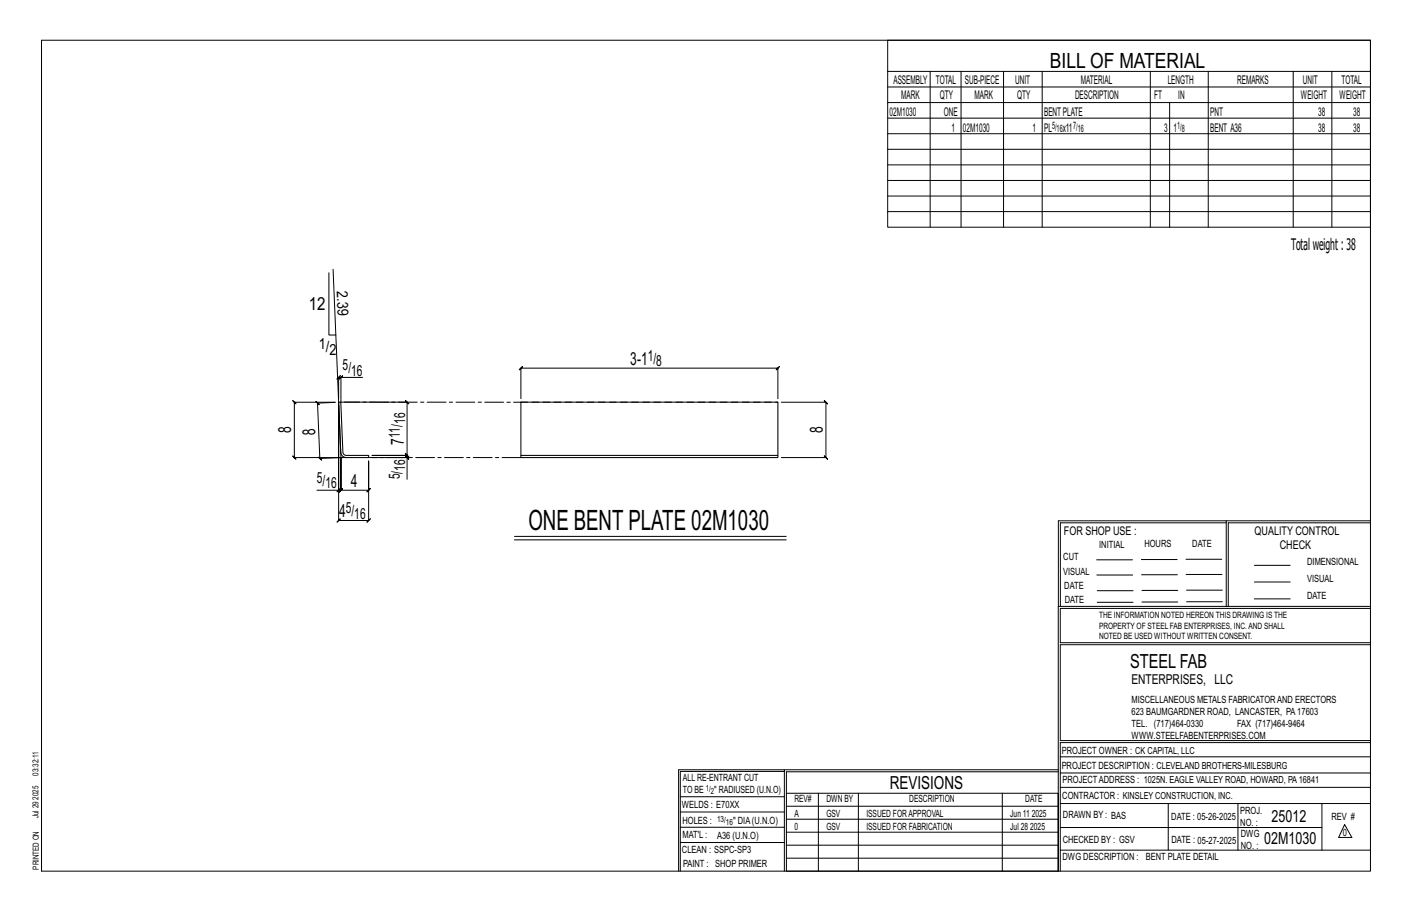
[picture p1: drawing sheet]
<svg xmlns="http://www.w3.org/2000/svg" width="432mm" height="279mm" viewBox="0 0 432 279" stroke-linecap="round" stroke-linejoin="round" font-family="sans-serif">
<defs><g id="words">
<text font-size="8.6" x="161.6" y="162">ONE BENT PLATE 02M1030</text>
<text font-size="6.4" x="321.1" y="20.7">BILL OF MATERIAL</text>
<text font-size="5.9" x="345.6" y="204.1">STEEL FAB</text>
<g font-size="5.5">
<text x="94.4" y="94.7">12</text>
<text x="192.7" y="111.5">3-1</text>
<text x="89" y="132.4" transform="rotate(-90 89 132.4)">8</text>
<text x="96.5" y="133" transform="rotate(-92 96.5 133)">8</text>
<text x="123.5" y="136" transform="rotate(-90 123.5 136)">7</text>
<text x="251.6" y="132.4" transform="rotate(-90 251.6 132.4)">8</text>
<text x="107.3" y="148.9">4</text>
<text x="103.7" y="158.1">4</text>
<text x="272.2" y="241.1">REVISIONS</text>
</g>
<g font-size="5.1">
<text x="388.9" y="251.3">25012</text>
<text x="386.6" y="258.1">02M1030</text>
</g>
<text font-size="4.9" x="394.8" y="76.4">Totalweight : 38</text>
<g font-size="4.7">
<text x="103" y="89.1" transform="rotate(88 103 89.1)">2.39</text>
<text x="97.5" y="106.8">1/</text>
<text x="100.7" y="108.4">2</text>
<text x="104.8" y="113.1">5/</text>
<text x="198.1" y="110.3">1/</text>
<text x="200.7" y="112">8</text>
<text x="107.4" y="114.8">16</text>
<text x="123.9" y="129.6" transform="rotate(-90 123.9 129.6)">16</text>
<text x="122.3" y="134" transform="rotate(-90 122.3 134)">11/</text>
<text x="123.9" y="143.9" transform="rotate(-90 123.9 143.9)">16</text>
<text x="96.9" y="147.6">5/</text>
<text x="99.5" y="149.3">16</text>
<text x="122.3" y="146.5" transform="rotate(-90 122.3 146.5)">5/</text>
<text x="105.7" y="156.9">5/</text>
<text x="108.4" y="158.5">16</text>
</g>
<text font-size="4.2" x="346" y="209.1">ENTERPRISES, LLC</text>
<g font-size="3.7">
<text x="273.2" y="25.6">ASSEMBLY</text>
<text x="286.2" y="25.6">TOTAL</text>
<text x="295.1" y="25.6">SUB-PIECE</text>
<text x="310.4" y="25.6">UNIT</text>
<text x="330.5" y="25.6">MATERIAL</text>
<text x="357.1" y="25.6">LENGTH</text>
<text x="378.3" y="25.6">REMARKS</text>
<text x="398.4" y="25.6">UNIT</text>
<text x="410.2" y="25.6">TOTAL</text>
<text x="272.1" y="35.5">02M1030</text>
<text x="275.6" y="30.4">MARK</text>
<text x="287.4" y="30.4">QTY</text>
<text x="288.6" y="35.5">ONE</text>
<text x="298" y="30.4">MARK</text>
<text x="311" y="30.4">QTY</text>
<text x="319.3" y="35.5">BENTPLATE</text>
<text x="328.7" y="30.4">DESCRIPTION</text>
<text x="353" y="30.4">FT</text>
<text x="360.3" y="30.4">IN</text>
<text x="370.1" y="35.5">PNT</text>
<text x="397.8" y="30.4">WEIGHT</text>
<text x="403.2" y="35.5">38</text>
<text x="409.6" y="30.4">WEIGHT</text>
<text x="413.8" y="35.5">38</text>
<text x="290.9" y="40.2">1</text>
<text x="294.5" y="40.2">02M1030</text>
<text x="315.8" y="40.2">1</text>
<text x="319.3" y="40.2">PL</text>
<text x="325" y="40.2">x11</text>
<text x="356" y="40.2">3</text>
<text x="358.9" y="40.2">1</text>
<text x="370.1" y="40.2">BENT A36</text>
<text x="403.2" y="40.2">38</text>
<text x="413.8" y="40.2">38</text>
<text x="325.3" y="163.4">FOR SHOP USE :</text>
<text x="383.7" y="163.4">QUALITY CONTROL</text>
<text x="391.4" y="167.8">CHECK</text>
</g>
<g font-size="3.1">
<text x="321.7" y="39.4">5/</text>
<text x="323.1" y="40.5">16</text>
<text x="328.2" y="39.4">7/</text>
<text x="329.6" y="40.5">16</text>
<text x="360" y="39.4">1/</text>
<text x="361.4" y="40.5">8</text>
<text x="336.2" y="167.4">INITIAL</text>
<text x="350" y="167.1">HOURS</text>
<text x="364.6" y="167.2">DATE</text>
<text x="325.2" y="171.3">CUT</text>
<text x="399.8" y="172.8">DIMENSIONAL</text>
<text x="325.1" y="175.8">VISUAL</text>
<text x="399.8" y="177.9">VISUAL</text>
<text x="325.5" y="180">DATE</text>
<text x="325.7" y="184.4">DATE</text>
<text x="399.8" y="183.1">DATE</text>
<text x="346" y="215">MISCELLANEOUS METALS FABRICATORAND ERECTORS</text>
<text x="346" y="218.6">623 BAUMGARDNER ROAD, LANCASTER, PA17603</text>
<text x="346" y="225.8">WWW.STEELFABENTERPRISES.COM</text>
<text x="346" y="222.2">TEL. (717)464-0330</text>
<text x="378.3" y="222.2">FAX (717)464-9464</text>
<text x="324.7" y="230.5">PROJECT OWNER : CK CAPITAL, LLC</text>
<text x="208.8" y="238.8">ALL RE-ENTRANT CUT</text>
<text x="324.7" y="235.1">PROJECT DESCRIPTION : CLEVELAND BROTHERS-MILESBURG</text>
<text x="324.9" y="239.5">PROJECTADDRESS : 1025N. EAGLE VALLEY ROAD, HOWARD, PA16841</text>
<text x="208.8" y="242.5">TO BE</text>
<text x="218.4" y="242.5">&quot; RADIUSED (U.N.O)</text>
<text x="242.9" y="245.3">REV#</text>
<text x="252.7" y="245.3">DWN BY</text>
<text x="278.1" y="245.3">DESCRIPTION</text>
<text x="313.5" y="245.3">DATE</text>
<text x="324.9" y="244.2">CONTRACTOR : KINSLEY CONSTRUCTION, INC.</text>
<text x="208.5" y="247">WELDS : E70XX</text>
<text x="208.7" y="251.7">HOLES :</text>
<text x="224.2" y="251.8">&quot; DIA(U.N.O)</text>
<text x="242.9" y="249.9">A</text>
<text x="252.7" y="249.9">GSV</text>
<text x="264.9" y="249.9">ISSUED FORAPPROVAL</text>
<text x="309" y="249.9">Jun 11</text>
<text x="315.5" y="249.9">2025</text>
<text x="325.1" y="250">DRAWN BY : BAS</text>
<text x="358.2" y="250.5">DATE : 05-26-2025</text>
<text x="379.3" y="248.9">PROJ.</text>
<text x="407.2" y="250.5">REV #</text>
<text x="208.7" y="256.3">MAT'L :</text>
<text x="219.3" y="256.4">A36 (U.N.O)</text>
<text x="242.9" y="253.8">0</text>
<text x="252.7" y="253.8">GSV</text>
<text x="264.9" y="253.8">ISSUED FOR FABRICATION</text>
<text x="309" y="253.8">Jul 28</text>
<text x="315" y="253.8">2025</text>
<text x="325" y="257.6">CHECKED BY : GSV</text>
<text x="358.3" y="257.7">DATE : 05-27-2025</text>
<text x="379.3" y="252.5">NO. :</text>
<text x="379.5" y="255.9">DWG</text>
<text x="410.6" y="255.5">0</text>
<text x="208.6" y="260.7">CLEAN : SSPC-SP3</text>
<text x="324.9" y="262.9">DWG DESCRIPTION :</text>
<text x="350.4" y="263">BENT PLATE DETAIL</text>
<text x="379.5" y="259.5">NO. :</text>
<text x="208.9" y="265">PAINT : SHOP PRIMER</text>
</g>
<g font-size="2.7">
<text x="336.1" y="189">THE INFORMATION NOTED HEREON THIS DRAWING IS THE</text>
<text x="336.1" y="195.4">NOTED BE USED WITHOUT WRITTEN CONSENT.</text>
<text x="336.1" y="192.2">PROPERTY OF STEEL FAB ENTERPRISES, INC.AND SHALL</text>
</g>
<g font-size="2.6">
<text x="215.9" y="241.8">1/</text>
<text x="217.4" y="242.7">2</text>
<text x="219.3" y="251.1">13/</text>
<text x="222" y="252.1">16</text>
</g>
<g font-size="2.5">
<text x="11.7" y="237.1" transform="rotate(-90 11.7 237.1)">03:32:11</text>
<text x="11.8" y="244.4" transform="rotate(-90 11.8 244.4)">2025</text>
<text x="11.8" y="250.1" transform="rotate(-90 11.8 250.1)">Jul 29</text>
<text x="11.9" y="265.8" transform="rotate(-90 11.9 265.8)">PRINTED ON</text>
</g>
</g></defs>
<g fill="none" stroke="#000" stroke-width=".31">
<path d="M12.7 12.3h406.4v254h-406.4zM271.5 12.3h147.6v57.2h-147.6zM271.5 21.8h147.6M271.5 26.6h147.6M271.5 31.4h147.6M271.5 36.1h147.6M284.5 21.8v47.7M293.9 21.8v47.7M306.9 21.8v47.7M318.7 21.8v47.7M351.8 21.8v47.7M357.7 31.4v38.1"/>
<path d="M369.5 21.8v47.7M395.5 21.8v47.7M407.3 21.8v47.7M271.5 40.9h147.6M271.5 45.6h147.6M271.5 50.4h147.6M271.5 55.2h147.6M271.5 59.9h147.6M271.5 64.7h147.6M100.6 83.4v19h2.1M101.9 82.3l2.3 55.9M104.3 115.4l.5-.5-1 1z"/>
<path d="M104.3 115.4h-.7l.5-.5-1 1 .5-.5v6.5M110.9 115.4h-6.6v7.5M102.5 123h-12.5l-.5-.5 1 1-.5-.5v16.9l-.5-.5 1 1-.5-.5h14.9M102.5 123l-5.4 .2-.5-.5 1 1-.5-.5 .7 16.9-.5-.4 1 .9-.5-.5 6.5-.2M105.3 122.9h19.2l-.5-.5 1 1-.5-.5v16.3l-.5-.5 1 1-.5-.5h-10.7h10.7l-.5-.5 1 1-.5-.5v.7M113.8 139.9h10.7v6.6M124 139.4l1 1zM159.3 121.9v-9.4l-.5 .5 1-1-.5 .5h78.6l-.5 .5 1-1-.5 .5v9.4M238.9 123h13.7l-.5-.5 1 1-.5-.5v16.9l-.5-.5 1 1-.5-.5h-13.7M96.9 149.9h6.7v-25.9v35.1l-.5 .5 1-1-.5 .5h9.1l-.5 .5 1-1-.5 .5v-18.2v9l.5-.5-1 1 .5-.5h-8.4l.5-.5-1 1 .5-.5v-10v10l.5-.5-1 1 .5-.5h-.7M103.1 150.4l1-1zM375 159.8h-50.7v25.6"/>
<path d="M375 159.2h-51.3l-.1 107.1M419.1 159.2h-44.1v26.2M419.1 159.8h-43.5v25.6M157.3 164h83.1M157.3 165h83.1M335.4 171.1h10.9M335.4 175.8h11M349 171h11M349.1 175.7h11M362.7 171h10.9M362.7 175.6h11M383.6 172.8h11"/>
<path d="M383.6 177.9h11M323.7 185.4h95.4M335.5 184.1h11M335.5 180.6h11M349.2 184h11M349.2 180.5h11M362.9 180.4h10.9M362.9 184h10.9M383.6 183.1h11M419.1 186h-94.9v10.5h94.9M419.1 197.1h-94.9v29.3h94.9v.6h-94.9v39.3M239.9 235.8h-31.9v30.5"/>
<path d="M239.9 235.3h-32.4v31M323.6 235.3h-83.7v31M323.6 235.9h-83.1v6.6M324.2 236.3h94.9M324.2 231.4h94.9M208 252.9h31.9M208 257.5h31.9M208 243.6h31.9M208 248.2h31.9M240.5 242.5h83.1v23.8h-83.1zM240.5 258.4h83.1M240.5 254.4h83.1"/>
<path d="M240.5 250.4h83.1M240.5 246.5h83.1M250.3 242.5v23.8M262.5 242.5v23.8M306.5 242.5v23.8M324.2 253h80.1M324.2 245.6h94.9M324.2 259.9h94.9M324.2 240.7h94.9M357.3 245.6v14.3M378.6 245.6v14.3M404.3 245.6v14.3"/>
<path d="M411.2 252.1l2.2 3.9h-4zM240.5 262.3h83.1"/>
</g>
<path d="M103.6 123l.6-.1 .8 15.8 .9 .5h6.8v.7h-6.8l-.8-.2-.7-.6-.2-.9zM159.3 139.2h78.6v.7h-78.6zM159.3 139.2v-16.3h78.6v16.3" fill="none" stroke="#000" stroke-width=".32"/>
<path d="M159.3 123h78.6" fill="none" stroke="#000" stroke-width=".31" stroke-dasharray="2 1.4"/>
<path d="M104.2 138.2l.1 1.7h1.6M104.2 122.9l55.1 .1M159.3 139.9h-46.6" fill="none" stroke="#000" stroke-width=".31" stroke-dasharray="5.8 1 1 1"/>
<use href="#words"/>
</svg>
